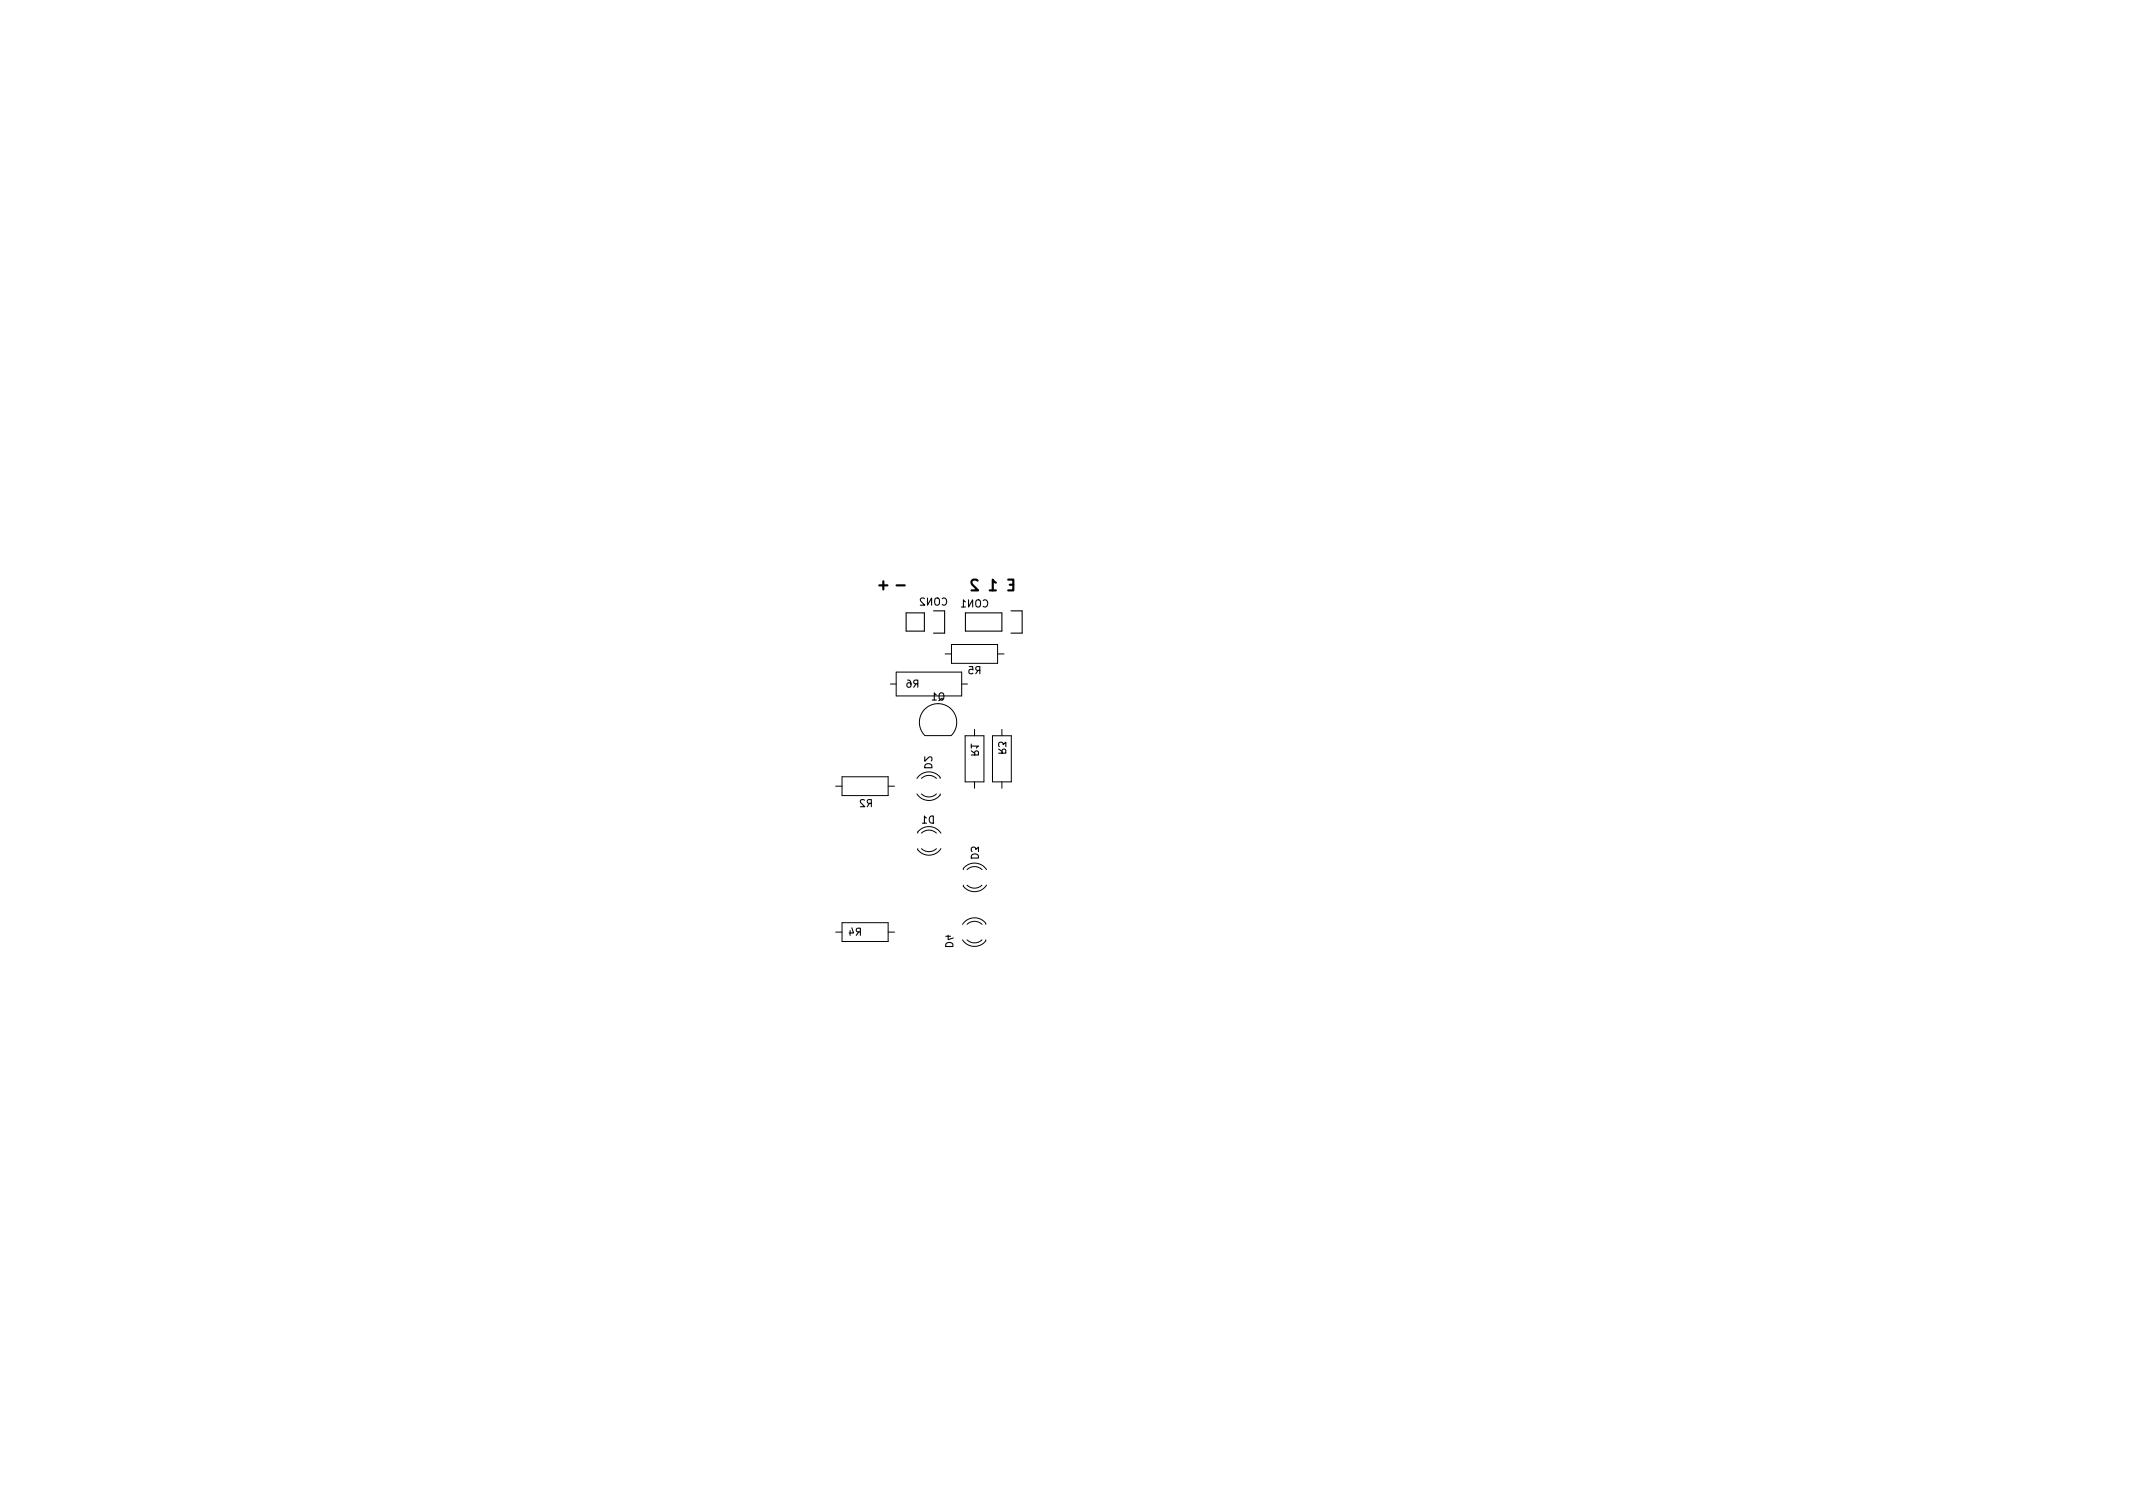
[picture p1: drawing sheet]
<svg xmlns="http://www.w3.org/2000/svg" width="297mm" height="210mm" viewBox="0 0 297 210" stroke-linecap="round" stroke-linejoin="round" font-family="sans-serif">
<defs><g id="words">
<g font-size="2.1">
<text x="123.6" y="82.2">+ -</text>
<text x="138.8" y="82.3">1</text>
</g>
<text font-size="1.4" x="131.9" y="84.3">CON2</text>
</g></defs>
<path d="M122.4 81.5h1.2M136.1 80.8l-.2-.1-.5 .1a.41 .41 0 0 0 0 .5l.8 .9h-.9M137.8 82.2h.9M140.4 80.7h.7v1.5h-.7M140.6 81.4h.5" fill="none" stroke="#000" stroke-width=".3"/>
<g fill="none" stroke="#000" stroke-width=".14">
<path d="M124 95.2h.8M124.8 93.6h9.1v3.3h-9.1zM131.6 91.1h.9M132.5 89.7h6.4v2.7h-6.4zM133.9 95.2h.8M138.9 91.1h.9M116.4 109.5h.9M117.3 108.2h6.4v2.6h-6.4zM123.7 109.5h.9M127.7 110.5a1.99 1.99 0 0 0 3.2 .2v-.2M127.8 116a1.44 1.44 0 0 1 1.2-.9 1.99 1.99 0 0 1 2 .9M128.3 110.5a1.5 1.5 0 0 0 2.1 0"/>
<path d="M128.3 116a1.5 1.5 0 0 1 2.1 0M128.8 102.4a2.6 2.6 0 0 1 0-3.7 2.6 2.6 0 0 1 3.7 0 2.6 2.6 0 0 1 0 3.7M128.8 102.4h3.6M130.4 108.4a1.5 1.5 0 0 0-2.1 0M130.4 118.2a1.5 1.5 0 0 1-2.1 0M130.9 108.4a1.41 1.41 0 0 0-1.1-.9 1.99 1.99 0 0 0-2.1 .9M131 118.2a1.99 1.99 0 0 1-3.2 .1v-.1M134.4 102.4h2.6v6.5h-2.6zM135.7 101.6v.8M135.7 108.9v.9M138.2 102.4h2.6v6.5h-2.6zM139.5 101.6v.8"/>
<path d="M139.5 108.9v.9M116.4 129.8h.9M117.3 128.5h6.4v2.6h-6.4zM123.7 129.8h.9M134 130.9a1.99 1.99 0 0 0 3.3 .1v-.1M134.2 121.1a1.44 1.44 0 0 1 1.1-.9 1.99 1.99 0 0 1 2.1 .9M134.7 130.9a1.5 1.5 0 0 0 2.1 0M134.7 121.1a1.5 1.5 0 0 1 2.1 0M136.8 128.7a1.5 1.5 0 0 0-2.1 0M136.8 123.2a1.5 1.5 0 0 1-2.1 0M137.3 128.7a1.41 1.41 0 0 0-1.1-.9 1.99 1.99 0 0 0-2.2 .9M137.4 123.2a1.99 1.99 0 0 1-3.2 .2v-.2"/>
</g>
<g fill="none" stroke="#000" stroke-width=".15">
<path d="M126.2 85.3h2.5v2.6h-2.5zM126.4 94.7h.3a.67 .67 0 0 1 0 1l-.4-.1v-.3l.2-.2h.3l.1 .2M127.6 95.2l-.4 .5M127.8 95.2h-.5l-.1-.2 .1-.2 .5-.1v1M128.7 83.4l-.3-.1-.2 .3 .6 .7h-.6M129.2 83.3v1l.5-1v1M129.8 97.5h.6M130 85.1h1.5v3.1h-1.5M130.2 83.4l.2-.1a.34 .34 0 0 1 .4 .3v.3a.33 .33 0 0 1-.3 .4 .33 .33 0 0 1-.3-.4zM130.4 96.8l-.3-.3v1M130.8 96.6l.2-.1a.34 .34 0 0 1 .4 .3v.3a.33 .33 0 0 1-.3 .4 .33 .33 0 0 1-.3-.4zM131.2 83.4a.47 .47 0 0 1 .7 .3 .47 .47 0 0 1-.5 .6l-.2-.1"/>
<path d="M131.3 97.2l-.6 .4M134.4 85.3h5.1v2.6h-5.1zM135 92.8h.5v.5l-.1-.1h-.4l-.1 .2 .1 .3 .1 .1 .4-.1M136 83.6l.1-.1a.34 .34 0 0 1 .4 .4v.3a.33 .33 0 0 1-.3 .3 .33 .33 0 0 1-.3-.3v-.3zM136.2 93.3l-.3 .5M136.5 93.3h-.5l-.1-.2v-.2l.6-.1v1M136.9 83.6a.47 .47 0 0 1 .7 .3 .47 .47 0 0 1-.5 .6l-.2-.1M140.8 85.1h1.5v3.1h-1.5M120.4 111.4l-.4-.1-.2 .3 .6 .7h-.6M121.1 111.9l-.3 .4M121.3 111.9l-.4-.1-.1-.1v-.3l.5-.1v1M128.4 114.6h.6"/>
<path d="M128.8 105.4v.6l.7-.6 .3 .2-.1 .4M128.8 106.5a.54 .54 0 0 1 .6-.1 .54 .54 0 0 1 .4 .5h-1zM129 113.9l-.3-.3v1M129.5 113.8l.5-.2v1a.52 .52 0 0 1-.6-.2 .52 .52 0 0 1 .1-.6zM135.3 105.1h1l-.1-.5h-.3l-.1 .1-.1 .4M135.3 103.9h1l-.3 .3M135.3 104.6l.4 .3M135.3 103.6v.6M135.3 119.1a.54 .54 0 0 1 .6-.2 .54 .54 0 0 1 .4 .6h-1zM135.4 118.6l-.1-.5 .2-.1h.3l.1 .3 .4-.3v.6M139.1 104.9h1l-.1-.6h-.3l-.1 .1-.1 .5M139.1 104.3l.4 .3"/>
<path d="M139.2 104l-.1-.5 .2-.2 .3 .1 .1 .3 .4-.4v.7M118.4 129.6v.6M118.6 129.2l.3 .7h-.7M119.6 129.8l-.4 .4M119.8 129.8l-.5-.1-.1-.1 .1-.3 .5-.1v1M131.7 130.4h.7M131.8 131.3a.52 .52 0 0 1 .6 0 .52 .52 0 0 1 .3 .5h-1zM132 130.2v.6l.8-.2"/>
</g>
<use href="#words"/>
</svg>
